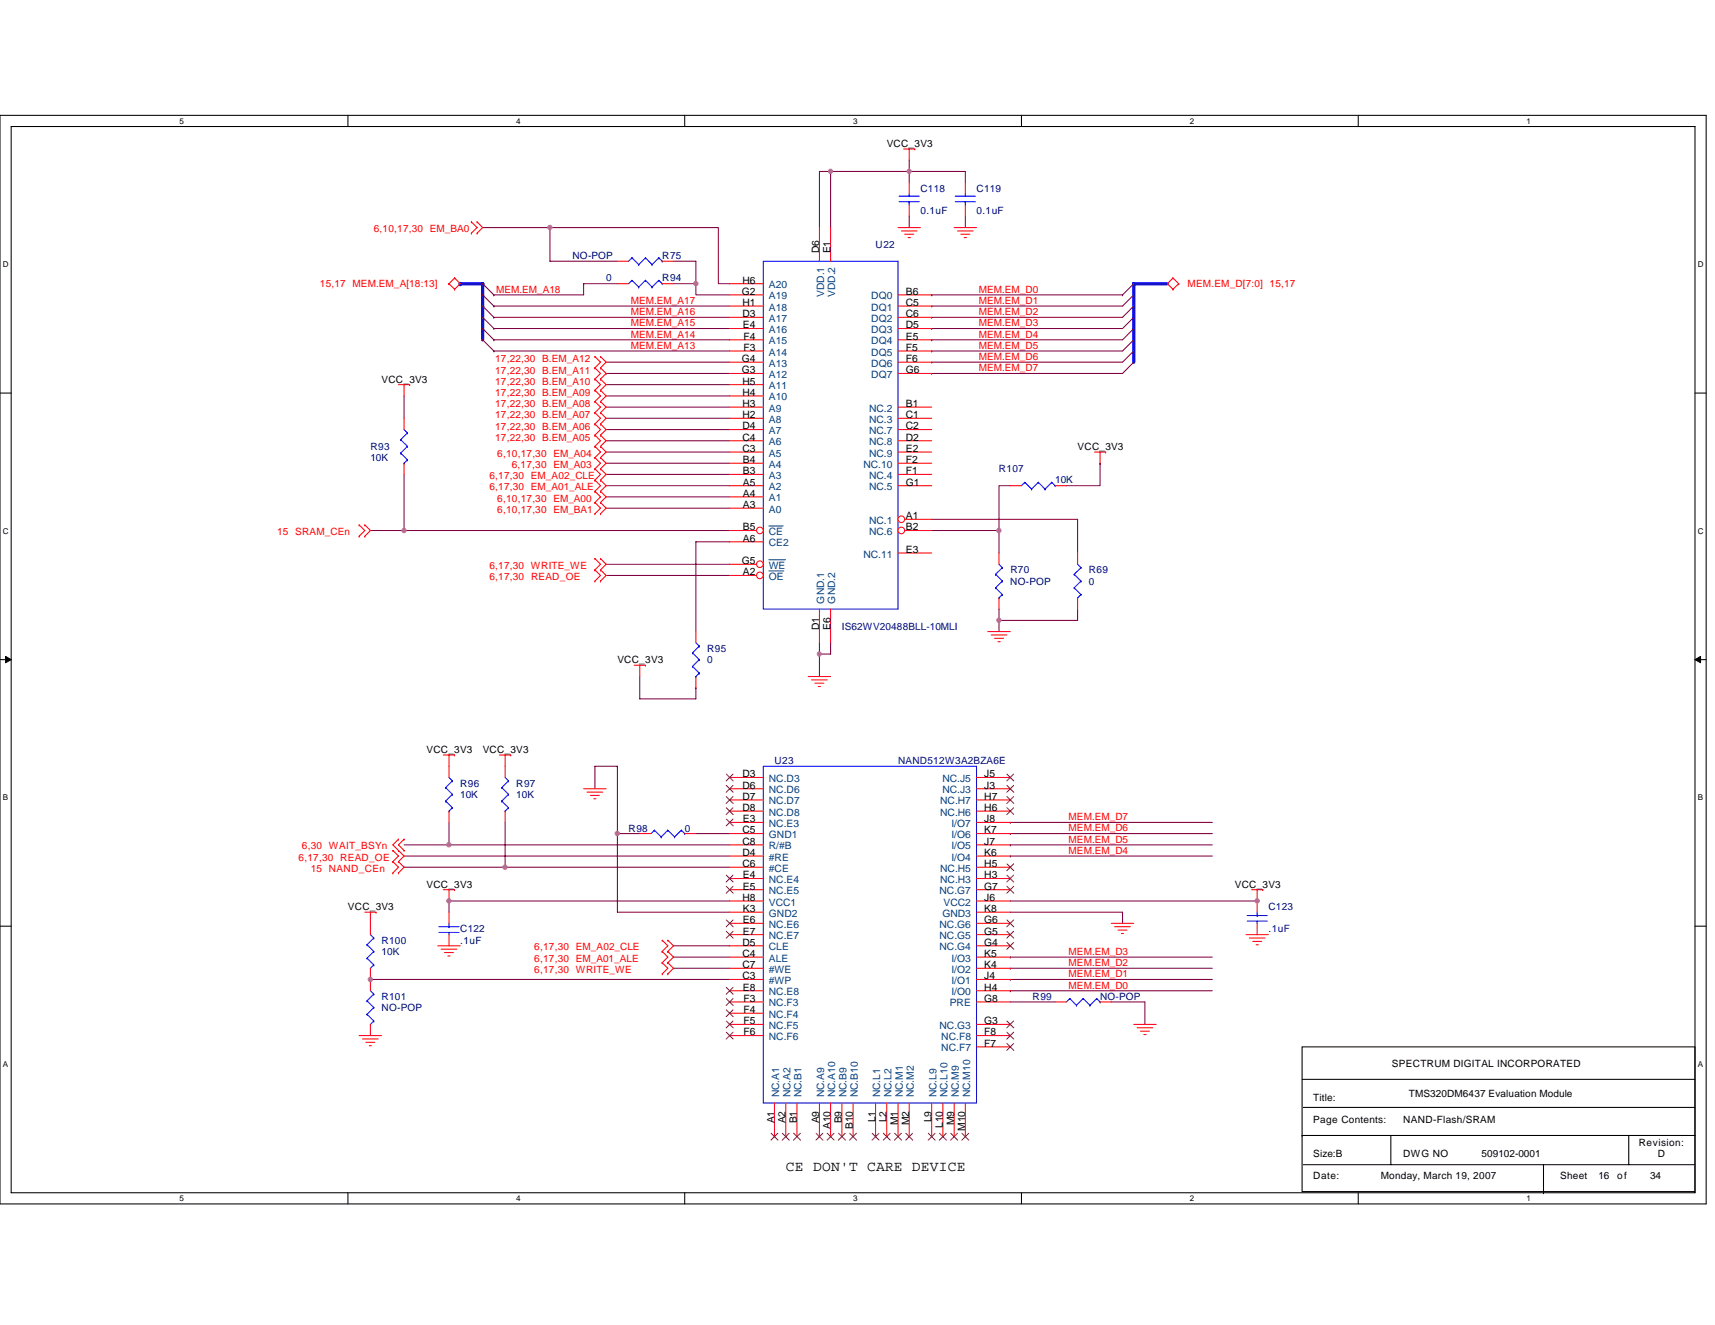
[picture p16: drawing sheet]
<svg xmlns="http://www.w3.org/2000/svg" width="279mm" height="216mm" viewBox="0 0 279 216" stroke-linecap="round" stroke-linejoin="round" font-family="sans-serif">
<defs><g id="words">
<text font-size="2.4" x="128" y="190.7">CE DON'T CARE DEVICE</text>
<g font-size="1.7">
<text x="133.5" y="41.3" transform="rotate(-90 133.5 41.3)">D6</text>
<text x="135.3" y="41.3" transform="rotate(-90 135.3 41.3)">E1</text>
<text x="120.9" y="46.2">H6</text>
<text x="120.8" y="48">G2</text>
<text x="120.9" y="51.7">D3</text>
<text x="120.9" y="49.8">H1</text>
<text x="121" y="53.5">E4</text>
<text x="147.6" y="48">B6</text>
<text x="147.6" y="49.8">C5</text>
<text x="147.6" y="51.7">C6</text>
<text x="147.6" y="53.5">D5</text>
<text x="120.8" y="59">G4</text>
<text x="121.1" y="57.2">F3</text>
<text x="121.1" y="55.4">F4</text>
<text x="147.6" y="55.4">E5</text>
<text x="147.6" y="57.2">F5</text>
<text x="147.6" y="59">F6</text>
<text x="120.8" y="60.8">G3</text>
<text x="120.9" y="64.5">H4</text>
<text x="120.9" y="62.7">H5</text>
<text x="147.6" y="60.8">G6</text>
<text x="120.9" y="71.8">C4</text>
<text x="120.9" y="70">D4</text>
<text x="120.9" y="68.1">H2</text>
<text x="120.9" y="66.3">H3</text>
<text x="147.6" y="66.3">B1</text>
<text x="147.6" y="68.1">C1</text>
<text x="147.6" y="70">C2</text>
<text x="147.6" y="71.8">D2</text>
<text x="120.9" y="73.6">C3</text>
<text x="121" y="77.3">B3</text>
<text x="121" y="75.5">B4</text>
<text x="147.6" y="73.6">E2</text>
<text x="147.6" y="77.3">F1</text>
<text x="147.6" y="75.5">F2</text>
<text x="121" y="82.8">A3</text>
<text x="121" y="80.9">A4</text>
<text x="121" y="79.1">A5</text>
<text x="147.6" y="79.1">G1</text>
<text x="121" y="86.4">B5</text>
<text x="121" y="88.3">A6</text>
<text x="147.6" y="84.6">A1</text>
<text x="147.6" y="86.4">B2</text>
<text x="120.8" y="91.9">G5</text>
<text x="121" y="93.7">A2</text>
<text x="147.6" y="90.1">E3</text>
<text x="133.5" y="102.7" transform="rotate(-90 133.5 102.7)">D1</text>
<text x="135.3" y="102.6" transform="rotate(-90 135.3 102.6)">E6</text>
<text x="120.9" y="126.7">D3</text>
<text x="120.9" y="128.5">D6</text>
<text x="120.9" y="130.3">D7</text>
<text x="160.4" y="130.3">H7</text>
<text x="160.4" y="128.5">J3</text>
<text x="160.4" y="126.7">J5</text>
<text x="120.9" y="132.1">D8</text>
<text x="120.9" y="135.8">C5</text>
<text x="120.9" y="137.6">C8</text>
<text x="121" y="134">E3</text>
<text x="160.4" y="132.1">H6</text>
<text x="160.4" y="137.6">J7</text>
<text x="160.4" y="135.8">K7</text>
<text x="160.4" y="134">J8</text>
<text x="120.9" y="139.5">D4</text>
<text x="120.9" y="141.3">C6</text>
<text x="121" y="143.1">E4</text>
<text x="160.4" y="143.1">H3</text>
<text x="160.4" y="141.3">H5</text>
<text x="160.4" y="139.5">K6</text>
<text x="120.9" y="146.8">H8</text>
<text x="121" y="144.9">E5</text>
<text x="121" y="148.6">K3</text>
<text x="160.4" y="148.6">K8</text>
<text x="160.4" y="146.8">J6</text>
<text x="160.4" y="144.9">G7</text>
<text x="120.9" y="154.1">D5</text>
<text x="120.9" y="155.9">C4</text>
<text x="121" y="150.4">E6</text>
<text x="121" y="152.3">E7</text>
<text x="160.4" y="154.1">G4</text>
<text x="160.4" y="152.3">G5</text>
<text x="160.4" y="150.4">G6</text>
<text x="160.4" y="155.9">K5</text>
<text x="120.9" y="157.8">C7</text>
<text x="120.9" y="159.6">C3</text>
<text x="121" y="161.4">E8</text>
<text x="160.4" y="161.4">H4</text>
<text x="160.4" y="159.6">J4</text>
<text x="160.4" y="157.8">K4</text>
<text x="121.1" y="163.2">F3</text>
<text x="121.1" y="165.1">F4</text>
<text x="121.1" y="166.9">F5</text>
<text x="160.4" y="163.2">G8</text>
<text x="160.4" y="166.9">G3</text>
<text x="121.1" y="168.7">F6</text>
<text x="160.4" y="170.6">F7</text>
<text x="160.4" y="168.7">F8</text>
<text x="126.2" y="183" transform="rotate(-90 126.2 183)">A1</text>
<text x="128" y="183" transform="rotate(-90 128 183)">A2</text>
<text x="129.8" y="183" transform="rotate(-90 129.8 183)">B1</text>
<text x="133.5" y="183" transform="rotate(-90 133.5 183)">A9</text>
<text x="135.3" y="184" transform="rotate(-90 135.3 184)">A10</text>
<text x="137.1" y="183" transform="rotate(-90 137.1 183)">B9</text>
<text x="139" y="184" transform="rotate(-90 139 184)">B10</text>
<text x="142.6" y="182.9" transform="rotate(-90 142.6 182.9)">L1</text>
<text x="144.4" y="182.9" transform="rotate(-90 144.4 182.9)">L2</text>
<text x="146.3" y="183.3" transform="rotate(-90 146.3 183.3)">M1</text>
<text x="148.1" y="183.3" transform="rotate(-90 148.1 183.3)">M2</text>
<text x="151.8" y="182.9" transform="rotate(-90 151.8 182.9)">L9</text>
<text x="153.6" y="183.8" transform="rotate(-90 153.6 183.8)">L10</text>
<text x="155.4" y="183.3" transform="rotate(-90 155.4 183.3)">M9</text>
<text x="157.2" y="184.3" transform="rotate(-90 157.2 184.3)">M10</text>
</g>
<g font-size="1.7" fill="#004080">
<text x="125.3" y="47">A20</text>
<text x="125.3" y="52.5">A17</text>
<text x="125.3" y="50.6">A18</text>
<text x="125.3" y="48.8">A19</text>
<text x="134.3" y="48.4" transform="rotate(-90 134.3 48.4)">VDD.1</text>
<text x="136.1" y="48.4" transform="rotate(-90 136.1 48.4)">VDD.2</text>
<text x="141.9" y="48.8">DQ0</text>
<text x="141.9" y="50.6">DQ1</text>
<text x="141.9" y="52.5">DQ2</text>
<text x="125.3" y="59.8">A13</text>
<text x="125.3" y="57.9">A14</text>
<text x="125.3" y="56.1">A15</text>
<text x="125.3" y="54.3">A16</text>
<text x="141.9" y="54.3">DQ3</text>
<text x="141.9" y="56.1">DQ4</text>
<text x="141.9" y="57.9">DQ5</text>
<text x="141.9" y="59.8">DQ6</text>
<text x="125.3" y="65.3">A10</text>
<text x="125.3" y="63.4">A11</text>
<text x="125.3" y="61.6">A12</text>
<text x="141.9" y="61.6">DQ7</text>
<text x="125.3" y="70.7">A7</text>
<text x="125.3" y="68.9">A8</text>
<text x="125.3" y="67.1">A9</text>
<text x="141.6" y="67.1">NC.2</text>
<text x="141.6" y="68.9">NC.3</text>
<text x="141.6" y="70.7">NC.7</text>
<text x="125.3" y="76.2">A4</text>
<text x="125.3" y="74.4">A5</text>
<text x="125.3" y="72.6">A6</text>
<text x="140.7" y="76.2">NC.10</text>
<text x="141.6" y="72.6">NC.8</text>
<text x="141.6" y="74.4">NC.9</text>
<text x="125.3" y="83.5">A0</text>
<text x="125.3" y="81.7">A1</text>
<text x="125.3" y="79.9">A2</text>
<text x="125.3" y="78">A3</text>
<text x="141.6" y="78">NC.4</text>
<text x="141.6" y="79.9">NC.5</text>
<text x="125.3" y="87.2">CE</text>
<text x="125.3" y="89">CE2</text>
<text x="141.6" y="85.4">NC.1</text>
<text x="141.6" y="87.2">NC.6</text>
<text x="125.3" y="92.7">WE</text>
<text x="125.3" y="94.5">OE</text>
<text x="140.7" y="90.8">NC.11</text>
<text x="134.3" y="98.3" transform="rotate(-90 134.3 98.3)">GND.1</text>
<text x="136.1" y="98.3" transform="rotate(-90 136.1 98.3)">GND.2</text>
<text x="125.3" y="127.4">NC.D3</text>
<text x="125.3" y="129.3">NC.D6</text>
<text x="125.3" y="131.1">NC.D7</text>
<text x="153.2" y="131.1">NC.H7</text>
<text x="153.5" y="129.3">NC.J3</text>
<text x="153.5" y="127.4">NC.J5</text>
<text x="125.3" y="132.9">NC.D8</text>
<text x="125.3" y="134.7">NC.E3</text>
<text x="125.3" y="136.6">GND1</text>
<text x="153.2" y="132.9">NC.H6</text>
<text x="155" y="136.6">I/O6</text>
<text x="155" y="134.7">I/O7</text>
<text x="125.3" y="138.4">R/#B</text>
<text x="125.3" y="140.2">#RE</text>
<text x="125.3" y="142">#CE</text>
<text x="125.3" y="143.9">NC.E4</text>
<text x="153.2" y="143.9">NC.H3</text>
<text x="153.2" y="142">NC.H5</text>
<text x="155" y="140.2">I/O4</text>
<text x="155" y="138.4">I/O5</text>
<text x="125.3" y="145.7">NC.E5</text>
<text x="125.3" y="147.6">VCC1</text>
<text x="125.3" y="149.4">GND2</text>
<text x="153.1" y="145.7">NC.G7</text>
<text x="153.5" y="149.4">GND3</text>
<text x="153.7" y="147.6">VCC2</text>
<text x="125.3" y="151.2">NC.E6</text>
<text x="125.3" y="153">NC.E7</text>
<text x="125.3" y="154.9">CLE</text>
<text x="153.1" y="154.9">NC.G4</text>
<text x="153.1" y="153">NC.G5</text>
<text x="153.1" y="151.2">NC.G6</text>
<text x="125.3" y="156.7">ALE</text>
<text x="125.3" y="158.5">#WE</text>
<text x="125.3" y="160.3">#WP</text>
<text x="155" y="160.3">I/O1</text>
<text x="155" y="158.5">I/O2</text>
<text x="155" y="156.7">I/O3</text>
<text x="125.3" y="162.2">NC.E8</text>
<text x="125.3" y="164">NC.F3</text>
<text x="125.3" y="165.8">NC.F4</text>
<text x="125.3" y="167.7">NC.F5</text>
<text x="153.1" y="167.7">NC.G3</text>
<text x="154.7" y="164">PRE</text>
<text x="155" y="162.2">I/O0</text>
<text x="125.3" y="169.5">NC.F6</text>
<text x="153.4" y="171.3">NC.F7</text>
<text x="153.4" y="169.5">NC.F8</text>
<text x="126.9" y="178.8" transform="rotate(-90 126.9 178.8)">NC.A1</text>
<text x="128.8" y="178.8" transform="rotate(-90 128.8 178.8)">NC.A2</text>
<text x="130.6" y="178.8" transform="rotate(-90 130.6 178.8)">NC.B1</text>
<text x="134.3" y="178.8" transform="rotate(-90 134.3 178.8)">NC.A9</text>
<text x="136.1" y="178.8" transform="rotate(-90 136.1 178.8)">NC.A10</text>
<text x="137.9" y="178.8" transform="rotate(-90 137.9 178.8)">NC.B9</text>
<text x="139.7" y="178.8" transform="rotate(-90 139.7 178.8)">NC.B10</text>
<text x="143.4" y="178.8" transform="rotate(-90 143.4 178.8)">NC.L1</text>
<text x="145.2" y="178.8" transform="rotate(-90 145.2 178.8)">NC.L2</text>
<text x="147.1" y="178.8" transform="rotate(-90 147.1 178.8)">NC.M1</text>
<text x="148.9" y="178.8" transform="rotate(-90 148.9 178.8)">NC.M2</text>
<text x="152.5" y="178.8" transform="rotate(-90 152.5 178.8)">NC.L9</text>
<text x="154.4" y="178.8" transform="rotate(-90 154.4 178.8)">NC.L10</text>
<text x="156.2" y="178.8" transform="rotate(-90 156.2 178.8)">NC.M9</text>
<text x="158" y="178.8" transform="rotate(-90 158 178.8)">NC.M10</text>
</g>
<g font-size="1.6">
<text x="144.5" y="23.9">VCC_3V3</text>
<text x="62.2" y="62.3">VCC_3V3</text>
<text x="175.6" y="73.3">VCC_3V3</text>
<text x="100.6" y="108.1">VCC_3V3</text>
<text x="69.5" y="122.7">VCC_3V3</text>
<text x="78.6" y="122.7">VCC_3V3</text>
<text x="56.7" y="148.3">VCC_3V3</text>
<text x="69.5" y="144.6">VCC_3V3</text>
<text x="201.2" y="144.6">VCC_3V3</text>
<text x="226.8" y="173.9">SPECTRUM DIGITAL INCORPORATED</text>
<text x="214" y="179.4">Title:</text>
<text x="229.5" y="178.8">TMS320DM6437 Evaluation Module</text>
<text x="214" y="183">Page Contents:</text>
<text x="228.6" y="183">NAND-Flash/SRAM</text>
<text x="214" y="188.5">Size:B</text>
<text x="228.6" y="188.5">DWG NO</text>
<text x="241.4" y="188.5">509102-0001</text>
<text x="267" y="186.7">Revision:</text>
<text x="270.1" y="188.5">D</text>
<text x="214" y="192.2">Date:</text>
<text x="224.9" y="192.2">Monday, March 19, 2007</text>
<text x="254.2" y="192.2">Sheet</text>
<text x="260.4" y="192.2">16</text>
<text x="263.5" y="192.2">of</text>
<text x="268.8" y="192.2">34</text>
</g>
<g font-size="1.6" fill="#000080">
<text x="149.9" y="31.2">C118</text>
<text x="149.9" y="34.9">0.1uF</text>
<text x="159.1" y="31.2">C119</text>
<text x="159.1" y="34.9">0.1uF</text>
<text x="142.6" y="40.4">U22</text>
<text x="93.3" y="42.2">NO-POP</text>
<text x="98.7" y="45.9">0</text>
<text x="107.9" y="45.9">R94</text>
<text x="107.9" y="42.2">R75</text>
<text x="60.3" y="73.3">R93</text>
<text x="60.3" y="75.1">10K</text>
<text x="162.8" y="77">R107</text>
<text x="171.9" y="78.8">10K</text>
<text x="164.6" y="95.3">NO-POP</text>
<text x="164.6" y="93.4">R70</text>
<text x="177.4" y="93.4">R69</text>
<text x="177.4" y="95.3">0</text>
<text x="115.2" y="106.2">R95</text>
<text x="137.2" y="102.6">IS62WV20488BLL-10MLI</text>
<text x="115.2" y="108.1">0</text>
<text x="126.2" y="124.5">U23</text>
<text x="146.3" y="124.5">NAND512W3A2BZA6E</text>
<text x="75" y="128.2">R96</text>
<text x="75" y="130">10K</text>
<text x="84.1" y="128.2">R97</text>
<text x="84.1" y="130">10K</text>
<text x="102.4" y="135.5">R98</text>
<text x="111.5" y="135.5">0</text>
<text x="206.7" y="148.3">C123</text>
<text x="62.2" y="153.8">R100</text>
<text x="62.2" y="155.6">10K</text>
<text x="75" y="151.9">C122</text>
<text x="75" y="153.8">.1uF</text>
<text x="206.7" y="151.9">.1uF</text>
<text x="62.2" y="162.9">R101</text>
<text x="62.2" y="164.7">NO-POP</text>
<text x="168.2" y="162.9">R99</text>
<text x="179.2" y="162.9">NO-POP</text>
</g>
<g font-size="1.6" fill="#f00">
<text x="60.9" y="37.8">6,10,17,30 EM_BA0</text>
<text x="52.1" y="46.8">15,17 MEM.EM_A[18:13]</text>
<text x="80.8" y="47.7">MEM.EM_A18</text>
<text x="159.4" y="47.7">MEM.EM_D0</text>
<text x="193.5" y="46.8">MEM.EM_D[7:0] 15,17</text>
<text x="102.8" y="49.5">MEM.EM_A17</text>
<text x="102.8" y="51.4">MEM.EM_A16</text>
<text x="102.8" y="53.2">MEM.EM_A15</text>
<text x="159.4" y="53.2">MEM.EM_D3</text>
<text x="159.4" y="51.4">MEM.EM_D2</text>
<text x="159.4" y="49.5">MEM.EM_D1</text>
<text x="80.6" y="59">17,22,30 B.EM_A12</text>
<text x="102.8" y="55">MEM.EM_A14</text>
<text x="102.8" y="56.8">MEM.EM_A13</text>
<text x="159.4" y="58.7">MEM.EM_D6</text>
<text x="159.4" y="56.8">MEM.EM_D5</text>
<text x="159.4" y="55">MEM.EM_D4</text>
<text x="80.6" y="64.5">17,22,30 B.EM_A09</text>
<text x="80.6" y="62.7">17,22,30 B.EM_A10</text>
<text x="80.6" y="60.9">17,22,30 B.EM_A11</text>
<text x="159.4" y="60.5">MEM.EM_D7</text>
<text x="80.6" y="70">17,22,30 B.EM_A06</text>
<text x="80.6" y="68.2">17,22,30 B.EM_A07</text>
<text x="80.6" y="66.4">17,22,30 B.EM_A08</text>
<text x="80.6" y="71.8">17,22,30 B.EM_A05</text>
<text x="81" y="74.4">6,10,17,30 EM_A04</text>
<text x="83.4" y="76.2">6,17,30 EM_A03</text>
<text x="79.7" y="79.9">6,17,30 EM_A01_ALE</text>
<text x="79.7" y="78.1">6,17,30 EM_A02_CLE</text>
<text x="81" y="83.5">6,10,17,30 EM_BA1</text>
<text x="81" y="81.7">6,10,17,30 EM_A00</text>
<text x="45.2" y="87.2">15 SRAM_CEn</text>
<text x="79.7" y="94.5">6,17,30 READ_OE</text>
<text x="79.7" y="92.7">6,17,30 WRITE_WE</text>
<text x="174.1" y="135.5">MEM.EM_D6</text>
<text x="174.1" y="137.3">MEM.EM_D5</text>
<text x="174.1" y="133.6">MEM.EM_D7</text>
<text x="48.6" y="140.2">6,17,30 READ_OE</text>
<text x="49.2" y="138.4">6,30 WAIT_BSYn</text>
<text x="50.7" y="142.1">15 NAND_CEn</text>
<text x="174.1" y="139.1">MEM.EM_D4</text>
<text x="87" y="154.9">6,17,30 EM_A02_CLE</text>
<text x="174.1" y="155.6">MEM.EM_D3</text>
<text x="87" y="158.5">6,17,30 WRITE_WE</text>
<text x="87" y="156.7">6,17,30 EM_A01_ALE</text>
<text x="174.1" y="161.1">MEM.EM_D0</text>
<text x="174.1" y="157.4">MEM.EM_D2</text>
<text x="174.1" y="159.2">MEM.EM_D1</text>
</g>
<g font-size="1.3">
<text x="29.3" y="20.2">5</text>
<text x="84.1" y="20.2">4</text>
<text x="139" y="20.2">3</text>
<text x="193.8" y="20.2">2</text>
<text x="248.7" y="20.2">1</text>
<text x=".5" y="43.5">D</text>
<text x="276.6" y="43.5">D</text>
<text x=".5" y="87">C</text>
<text x="276.6" y="87">C</text>
<text x=".5" y="130.4">B</text>
<text x="276.6" y="130.4">B</text>
<text x=".5" y="173.8">A</text>
<text x="276.6" y="173.8">A</text>
<text x="29.3" y="195.7">5</text>
<text x="84.1" y="195.7">4</text>
<text x="139" y="195.7">3</text>
<text x="193.8" y="195.7">2</text>
<text x="248.7" y="195.7">1</text>
</g>
</g></defs>
<path d="M0 18.8h278v177.4h-278zM1.8 20.6h274.3v173.8h-274.3z" fill="none" stroke="#000" stroke-width=".17"/>
<g fill="#fff">
<path d="M29.3 19h.7v1.4h-.7z"/>
<path d="M29.3 194.5h.7v1.5h-.7z"/>
</g>
<path d="M56.7 18.8v1.8M56.7 194.4v1.8" fill="none" stroke="#000" stroke-width=".17"/>
<g fill="#fff">
<path d="M84.1 19h.7v1.4h-.7z"/>
<path d="M84.1 194.5h.7v1.5h-.7z"/>
</g>
<path d="M111.5 18.8v1.8M111.5 194.4v1.8" fill="none" stroke="#000" stroke-width=".17"/>
<g fill="#fff">
<path d="M139 19h.7v1.4h-.7z"/>
<path d="M139 194.5h.7v1.5h-.7z"/>
</g>
<path d="M166.4 18.8v1.8M166.4 194.4v1.8" fill="none" stroke="#000" stroke-width=".17"/>
<g fill="#fff">
<path d="M193.8 19h.8v1.4h-.8z"/>
<path d="M193.8 194.5h.8v1.5h-.8z"/>
</g>
<path d="M221.3 18.8v1.8M221.3 194.4v1.8" fill="none" stroke="#000" stroke-width=".17"/>
<g fill="#fff">
<path d="M248.7 19h.7v1.4h-.7z"/>
<path d="M248.7 194.5h.7v1.5h-.7z"/>
<path d="M.5 42.3h.9v1.5h-.9z"/>
<path d="M276.6 42.3h1v1.5h-1z"/>
<path d="M.5 85.8h.9v1.4h-.9z"/>
<path d="M276.6 85.8h1v1.4h-1z"/>
</g>
<path d="M0 64.1h1.8M276.1 64.1h1.9" fill="none" stroke="#000" stroke-width=".17"/>
<g fill="#fff">
<path d="M.5 129.2h.8v1.5h-.8z"/>
<path d="M276.6 129.2h.9v1.5h-.9z"/>
</g>
<path d="M0 107.5h1.8M276.1 107.5h1.9" fill="none" stroke="#000" stroke-width=".17"/>
<path d="M.9 107l.9 .5-.9 .5zM276.1 107.5l1-.5v1z" fill="#000" stroke="#000" stroke-width=".16"/>
<g fill="#fff">
<path d="M.5 172.6h.8v1.5h-.8z"/>
<path d="M276.6 172.6h.9v1.5h-.9z"/>
</g>
<path d="M0 150.9h1.8M276.1 150.9h1.9M212.1 170.6h64v23.6h-64zM212.1 175.9h64M212.1 185h.1M212.1 185h64M212.3 189.8h63.8M212.3 180.4h63.8M226.6 185v4.8M251.5 194.4h.1M251.5 189.8v4.6M265.3 185v4.8" fill="none" stroke="#000" stroke-width=".17"/>
<g fill="none" stroke="#800040" stroke-width=".17">
<path d="M78.6 37.1h11v5.5h11M89.6 37.1h27.4v9.1h1.9M135.3 27.9h22v1.9M135.3 27.9v9.2M135.3 27.9h-1.8v9.2M148.1 35.2v1.9M148.1 26.1v3.7M157.3 35.2v1.9M78.6 46.2h.1M78.6 48h.1M78.6 49.9h.1M78.6 51.7h.1"/>
<path d="M78.6 53.5h.1M78.6 55.4h.1M78.6 46.2l1.9 1.8M78.6 48l1.9 1.9M78.6 49.9l1.9 1.8M78.6 51.7l1.9 1.8M78.6 53.5l1.9 1.9M78.6 55.4l1.9 1.8M80.5 48h.1M80.5 49.9h.1M80.5 51.7h.1M80.5 53.5h.1"/>
<path d="M80.5 55.4h.1M80.5 57.2h.1M80.5 53.5h38.4M80.5 51.7h38.4M80.5 49.9h38.4M80.5 57.2h38.4M80.5 55.4h38.4M98.7 59h20.2M100.6 46.2h-5.5v1.8h-14.6M109.7 42.6h3.7v3.6M109.7 46.2h3.7M113.4 46.2v1.8h5.5"/>
<path d="M151.8 53.5h.1M151.8 51.7h.1M151.8 49.9h.1M151.8 48h.1M151.8 59h.1M151.8 57.2h.1M151.8 55.4h.1M151.8 48h31.1M182.9 48h.1M184.7 51.7h.1M184.7 49.9h.1M184.7 48h.1"/>
<path d="M184.7 59h.1M184.7 57.2h.1M184.7 55.4h.1M184.7 53.5h.1M184.7 51.7l-1.8 1.8h-31.1M184.7 49.9l-1.8 1.8h-31.1M184.7 48l-1.8 1.9h-31.1M184.7 59l-1.8 1.9h-31.1M184.7 57.2l-1.8 1.8h-31.1M184.7 55.4l-1.8 1.8h-31.1M184.7 53.5l-1.8 1.9h-31.1M184.7 46.2l-1.8 1.8"/>
<path d="M65.8 64.5v3.7M65.8 77.3v9.1M98.7 64.5h20.2M98.7 62.7h20.2M98.7 60.9h.1M98.7 71.8h20.2M98.7 73.7h20.2M98.7 70h20.2M98.7 75.5h20.2M98.7 68.2h20.2M98.7 77.3h20.2M98.7 79.1h20.2"/>
<path d="M98.7 66.3h20.2M98.7 60.9h20.2M151.8 60.9h.1M164.6 79.1h-1.8v7.3M179.2 75.5v3.6h-5.5M179.2 75.5h.1M60.3 86.4h5.5M65.8 86.4h53.1M98.7 81h20.2M98.7 82.8h20.2M98.7 93.8h20.2M98.7 91.9h20.2"/>
<path d="M118.9 88.3h-5.5v14.6M151.8 84.6h23.8v5.5M151.8 86.4h11M162.8 86.4v3.7M162.8 99.3v1.8M175.6 99.3v1.8h-12.8v1.8M104.2 110.2v3.7h9.2v-1.8M113.4 112.1h.1M133.5 106.6v3.6M133.5 104.7v1.9M135.3 104.7v1.9h-1.8M65.8 139.5h53.1"/>
<path d="M65.8 137.7h7.4M73.2 134v3.7h45.7M82.3 134v7.3M100.6 135.8v12.8h18.3M100.6 135.8h3.6M100.6 124.9h-3.7v3.6M100.6 124.9h.1M100.6 124.9v10.9M113.4 135.8h5.5M164.6 135.8h.1M164.6 137.7h.1M164.6 139.5h.1"/>
<path d="M164.6 134h.1M164.6 135.8h32.9M164.6 137.7h32.9M164.6 139.5h32.9M164.6 134h32.9M60.3 159.6h58.6M65.8 141.3h16.5M82.3 141.3h36.6M109.7 156h9.2M109.7 154.1h9.2M109.7 157.8h9.2M118.9 146.8h-45.7v1.8"/>
<path d="M164.6 148.6h18.3v1.9M164.6 146.8h40.2M164.6 157.8h.1M164.6 156h.1M164.6 159.6h.1M164.6 157.8h32.9M164.6 156h32.9M164.6 159.6h32.9M164.6 161.4h.1M164.6 163.3h7.3M164.6 161.4h32.9M181 163.3h5.5v3.6"/>
</g>
<path d="M75 46.2h.1M75 46.2h3.6M78.6 46.2h.1M78.6 46.2v9.2M184.7 46.2v12.8M184.7 46.2h.1M184.7 46.2h5.5" fill="none" stroke="#00f" stroke-width=".53"/>
<g fill="none" stroke="#f00" stroke-width=".17">
<path d="M76.8 36.2h.1M76.8 38h.1M76.8 36.2l.9 .9-.9 .9M77.7 36.2h.1M77.7 38h.1M77.7 36.2l.9 .9-.9 .9M146.3 37.1h3.6M146.9 37.6h2.5M147.2 24.3h1.8M147.4 38.2h1.5M147.9 38.7h.4M148.1 24.3v1.8"/>
<path d="M148.1 29.8v1.8M148.1 33.4v1.8M149 24.3h.1M155.4 37.1h3.7M156 37.6h2.5M156.5 38.2h1.5M157.1 38.7h.4M157.3 29.8v1.8M157.3 33.4v1.8M73.2 46.2h.1M73.2 46.2l.9 .9M74.1 45.3h.1"/>
<path d="M74.1 47.1h.1M74.1 45.3l.9 .9-.9 .9M74.1 45.3l-.9 .9M96.9 59.9h.1M96.9 58.1h.1M96.9 59.9l.9 1-.9 .9M96.9 58.1l.9 .9-.9 .9M97.8 59.9h.1M97.8 58.1h.1M97.8 59.9l.9 1-.9 .9M97.8 58.1l.9 .9-.9 .9M100.6 46.2h1.8"/>
<path d="M100.6 42.6h1.8M107.9 46.2h1.8M107.9 42.6h1.8M146.3 48h5.5M146.3 49.9h5.5M146.3 51.7h5.5M146.3 53.5h5.5M146.3 55.4h5.5M146.3 57.2h5.5M146.3 59h5.5M191.1 45.3h.1M191.1 47.1h.1"/>
<path d="M191.1 45.3l-.9 .9 .9 .9M191.1 45.3l.9 .9M192 46.2h.1M192 46.2l-.9 .9M64.9 62.7h1.8M65.8 62.7v1.8M65.8 68.2v1.8M65.8 75.5v1.8M66.7 62.7h.1M96.9 78.2h.1M96.9 76.4h.1M96.9 74.6h.1"/>
<path d="M96.9 72.7h.1M96.9 70.9h.1M96.9 69.1h.1M96.9 67.2h.1M96.9 65.4h.1M96.9 63.6h.1M96.9 61.8h.1M96.9 78.2l.9 .9-.9 1M96.9 76.4l.9 .9-.9 .9M96.9 74.6l.9 .9-.9 .9M96.9 72.7l.9 1-.9 .9M96.9 69.1l.9 .9-.9 .9"/>
<path d="M96.9 67.2l.9 1-.9 .9M96.9 65.4l.9 .9-.9 .9M96.9 63.6l.9 .9-.9 .9M96.9 61.8l.9 .9-.9 .9M96.9 70.9l.9 .9-.9 .9M97.8 78.2h.1M97.8 76.4h.1M97.8 74.6h.1M97.8 72.7h.1M97.8 70.9h.1M97.8 69.1h.1M97.8 67.2h.1"/>
<path d="M97.8 65.4h.1M97.8 63.6h.1M97.8 61.8h.1M97.8 78.2l.9 .9-.9 1M97.8 76.4l.9 .9-.9 .9M97.8 74.6l.9 .9-.9 .9M97.8 72.7l.9 1-.9 .9M97.8 69.1l.9 .9-.9 .9M97.8 67.2l.9 1-.9 .9M97.8 65.4l.9 .9-.9 .9M97.8 63.6l.9 .9-.9 .9M97.8 61.8l.9 .9-.9 .9"/>
<path d="M97.8 70.9l.9 .9-.9 .9M118.9 62.7h5.5M118.9 73.7h5.5M118.9 79.1h5.5M118.9 66.3h5.5M118.9 68.2h5.5M118.9 70h5.5M118.9 71.8h5.5M118.9 75.5h5.5M118.9 77.3h5.5M118.9 64.5h5.5M146.3 73.7h5.5"/>
<path d="M146.3 79.1h5.5M146.3 60.9h5.5M146.3 66.3h5.5M146.3 68.2h5.5M146.3 70h5.5M146.3 71.8h5.5M146.3 75.5h5.5M146.3 77.3h5.5M164.6 79.1h1.8M171.9 79.1h1.8M178.3 73.7h1.8M179.2 73.7v1.8"/>
<path d="M180.1 73.7h.1M58.5 85.5h.1M58.5 87.4h.1M58.5 85.5l.9 .9-.9 1M59.4 85.5h.1M59.4 87.4h.1M59.4 85.5l.9 .9-.9 1M96.9 81.9h.1M96.9 83.7h.1M96.9 80.1h.1M96.9 92.9h.1M96.9 94.7h.1"/>
<path d="M96.9 91h.1M96.9 81.9l.9 .9-.9 .9M96.9 80.1l.9 .9-.9 .9M96.9 92.9l.9 .9-.9 .9M96.9 91l.9 .9-.9 1M97.8 81.9h.1M97.8 83.7h.1M97.8 80.1h.1M97.8 92.9h.1M97.8 94.7h.1M97.8 91h.1M97.8 81.9l.9 .9-.9 .9"/>
<path d="M97.8 80.1l.9 .9-.9 .9M97.8 92.9l.9 .9-.9 .9M97.8 91l.9 .9-.9 1M118.9 82.8h5.5M118.9 81h5.5M162.8 90.1v1.8M162.8 97.4v1.9M175.6 90.1v1.8M175.6 97.4v1.9M103.3 108.4h1.9M104.2 108.4v1.8M105.2 108.4h.1"/>
<path d="M113.4 102.9v1.8M113.4 110.2v1.9M131.7 110.2h3.6M132.2 110.8h2.6M132.8 111.3h1.4M133.3 111.9h.4M160.9 102.9h3.7M161.5 103.5h2.5M162 104h1.5M162.6 104.6h.3M64 138.6h.1M64 138.6l.9 .9-.9 .9"/>
<path d="M64.9 138.6h.1M64.9 136.7h.1M64.9 136.7l-.9 1 1.8 1.8-.9 .9M65.8 136.7h.1M65.8 138.6h.1M65.8 136.7l-.9 1 .9 .9M72.2 123h1.9M73.2 123v3.7M73.2 132.2v1.8M74.1 123h.1M81.4 123h1.8M82.3 123v3.7"/>
<path d="M82.3 132.2v1.8M83.2 123h.1M95.1 128.5h3.6M95.6 129.1h2.6M96.2 129.6h1.4M96.7 130.2h.4M104.2 135.8h1.9M111.5 135.8h1.9M118.9 126.7h5.5M118.9 128.5h5.5M118.9 130.3h5.5M118.9 132.2h5.5"/>
<path d="M118.9 134h5.5M118.9 135.8h5.5M118.9 137.7h5.5M118.9 139.5h5.5M159.1 126.7h5.5M159.1 128.5h5.5M159.1 130.3h5.5M159.1 132.2h5.5M159.1 134h5.5M159.1 135.8h5.5M159.1 137.7h5.5M159.1 139.5h5.5"/>
<path d="M59.4 148.6h1.9M60.3 148.6v3.7M60.3 157.8v3.6M61.3 148.6h.1M64 140.4h.1M64 142.2h.1M64 140.4l.9 .9-.9 .9M64.9 140.4h.1M64.9 142.2h.1M64.9 140.4l.9 .9-.9 .9M71.3 154.1h3.7M71.9 154.7h2.5"/>
<path d="M72.2 145h1.9M72.4 155.2h1.5M73 155.8h.3M73.2 145v1.8M73.2 148.6v1.9M73.2 152.3v1.8M74.1 145h.1M107.9 156.9h.1M107.9 158.7h.1M107.9 155h.1M107.9 153.2h.1M107.9 156.9l.9 .9-.9 .9"/>
<path d="M107.9 155l.9 1-.9 .9M107.9 153.2l.9 .9-.9 .9M108.8 156.9h.1M108.8 158.7h.1M108.8 155h.1M108.8 153.2h.1M108.8 156.9l.9 .9-.9 .9M108.8 155l.9 1-.9 .9M108.8 153.2l.9 .9-.9 .9M118.9 148.6h5.5M118.9 145h5.5M118.9 141.3h5.5"/>
<path d="M118.9 143.2h5.5M118.9 146.8h5.5M118.9 150.5h5.5M118.9 152.3h5.5M118.9 154.1h5.5M118.9 156h5.5M118.9 157.8h5.5M118.9 159.6h5.5M159.1 148.6h5.5M159.1 145h5.5M159.1 141.3h5.5M159.1 143.2h5.5"/>
<path d="M159.1 146.8h5.5M159.1 150.5h5.5M159.1 152.3h5.5M159.1 154.1h5.5M159.1 156h5.5M159.1 157.8h5.5M159.1 159.6h5.5M181 150.5h3.7M181.6 151h2.5M182.1 151.6h1.5M182.7 152.1h.3M203 152.3h3.7"/>
<path d="M203.5 152.8h2.6M203.9 145h1.8M204.1 153.4h1.4M204.6 153.9h.4M204.8 145v3.6M204.8 150.5v1.8M205.7 145h.1M58.5 168.7h3.7M59.1 169.3h2.5M59.6 169.8h1.5M60.2 170.4h.3M60.3 166.9v1.8"/>
<path d="M118.9 163.3h5.5M118.9 161.4h5.5M118.9 165.1h5.5M118.9 166.9h5.5M118.9 168.7h5.5M126.2 179.7v5.5M128 179.7v5.5M129.8 179.7v5.5M133.5 179.7v5.5M135.3 179.7v5.5M137.2 179.7v5.5M139 179.7v5.5"/>
<path d="M142.6 179.7v5.5M144.5 179.7v5.5M146.3 179.7v5.5M148.1 179.7v5.5M151.8 179.7v5.5M153.6 179.7v5.5M155.4 179.7v5.5M157.3 179.7v5.5M159.1 163.3h5.5M159.1 161.4h5.5M159.1 166.9h5.5M159.1 168.7h5.5"/>
<path d="M159.1 170.6h5.5M171.9 163.3h1.8M179.2 163.3h1.8M184.7 166.9h3.7M185.3 167.5h2.5M185.8 168h1.5M186.4 168.6h.3"/>
</g>
<g fill="none" stroke="#00f" stroke-width=".17">
<path d="M146.5 32.9h3.3M146.5 32h3.3M148.1 31.6v.4M148.1 32.9h.1M148.1 32.9v.5M155.6 32.9h3.3M155.6 32h3.3M157.3 31.6v.4M157.3 32.9h.1M157.3 32.9v.5M103 45.7h.1M103 42h.1"/>
<path d="M103 45.7l-.6 .5M103 45.7l1.1 1.1M103 42l-.6 .6M103 42l1.1 1.1M104.1 46.8h.1M104.1 43.1h.1M105.2 45.7h.1M105.2 42h.1M105.2 45.7l-1.1 1.1M105.2 45.7l1 1.1M105.2 42l-1.1 1.1M105.2 42l1 1.1"/>
<path d="M106.2 46.8h.1M106.2 43.1h.1M107.3 45.7h.1M107.3 42h.1M107.3 45.7l-1.1 1.1M107.3 45.7l.6 .5M107.3 42l-1.1 1.1M107.3 42l.6 .6M107.9 46.2h.1M107.9 42.6h.1M124.4 42.6h21.9v56.7h-21.9zM65.3 71.6h.1"/>
<path d="M65.3 73.8h.1M65.3 71.6l1.1 1.1M65.3 73.8l1.1 1.1M65.8 75.5h.1M65.8 70l.6 .5M66.4 70.5h.1M66.4 72.7h.1M66.4 74.9h.1M66.4 70.5l-1.1 1.1M66.4 72.7l-1.1 1.1M66.4 74.9l-.6 .6M167 78.6h.1"/>
<path d="M167 78.6l-.6 .5M167 78.6l1.1 1.1M168.1 79.7h.1M169.2 78.6h.1M169.2 78.6l-1.1 1.1M169.2 78.6l1 1.1M170.2 79.7h.1M171.3 78.6h.1M171.3 78.6l-1.1 1.1M171.3 78.6l.6 .5M171.9 79.1h.1M162.2 93.6h.1"/>
<path d="M162.2 95.8h.1M162.2 93.6l1.1 1.1M162.2 95.8l1.1 1.1M162.8 97.4h.1M162.8 91.9l.5 .6M163.3 92.5h.1M163.3 94.7h.1M163.3 96.9h.1M163.3 92.5l-1.1 1.1M163.3 94.7l-1.1 1.1M163.3 96.9l-.5 .5M175 93.6h.1"/>
<path d="M175 95.8h.1M175 93.6l1.1 1.1M175 95.8l1.1 1.1M175.6 97.4h.1M175.6 91.9l.5 .6M176.1 92.5h.1M176.1 94.7h.1M176.1 96.9h.1M176.1 92.5l-1.1 1.1M176.1 94.7l-1.1 1.1M176.1 96.9l-.5 .5M112.8 106.4h.1"/>
<path d="M112.8 108.6h.1M112.8 106.4l1.1 1.1M112.8 108.6l1.1 1.1M113.4 110.2h.1M113.4 104.7l.5 .6M113.9 105.3h.1M113.9 107.5h.1M113.9 109.7h.1M113.9 105.3l-1.1 1.1M113.9 107.5l-1.1 1.1M113.9 109.7l-.5 .5M72.6 128.3h.1"/>
<path d="M72.6 130.5h.1M72.6 128.3l1.1 1.1M72.6 130.5l1.1 1.1M73.2 132.2h.1M73.2 126.7l.5 .5M73.7 127.2h.1M73.7 129.4h.1M73.7 131.6h.1M73.7 127.2l-1.1 1.1M73.7 129.4l-1.1 1.1M73.7 131.6l-.5 .6M81.7 128.3h.1"/>
<path d="M81.7 130.5h.1M81.7 128.3l1.1 1.1M81.7 130.5l1.1 1.1M82.3 132.2h.1M82.3 126.7l.5 .5M82.8 127.2h.1M82.8 129.4h.1M82.8 131.6h.1M82.8 127.2l-1.1 1.1M82.8 129.4l-1.1 1.1M82.8 131.6l-.5 .6M106.6 135.3h.1"/>
<path d="M106.6 135.3l-.5 .5M106.6 135.3l1.1 1.1M107.7 136.4h.1M108.8 135.3h.1M108.8 135.3l-1.1 1.1M108.8 135.3l1.1 1.1M109.9 136.4h.1M111 135.3h.1M111 135.3l-1.1 1.1M111 135.3l.5 .5M111.5 135.8h.1M124.4 124.9h34.7v54.8h-34.7z"/>
<path d="M59.8 153.9h.1M59.8 156.1h.1M59.8 153.9l1.1 1.1M59.8 156.1l1.1 1.1M60.3 157.8h.1M60.3 152.3l.6 .5M60.9 152.8h.1M60.9 155h.1M60.9 157.2h.1M60.9 152.8l-1.1 1.1M60.9 155l-1.1 1.1M60.9 157.2l-.6 .6"/>
<path d="M71.5 151h3.3M71.5 151.9h3.3M73.2 151.9v.4M73.2 151h.1M73.2 150.5v.5M203.2 149.2h3.3M203.2 150.1h3.3M204.8 150.1v.4M204.8 149.2h.1M204.8 148.6v.6M59.8 163.1h.1M59.8 165.3h.1"/>
<path d="M59.8 163.1l1.1 1.1M59.8 165.3l1.1 1.1M60.3 166.9h.1M60.3 161.4l.6 .6M60.9 162h.1M60.9 164.2h.1M60.9 166.4h.1M60.9 162l-1.1 1.1M60.9 164.2l-1.1 1.1M60.9 166.4l-.6 .5M174.3 162.7h.1M174.3 162.7l-.6 .6"/>
<path d="M174.3 162.7l1.1 1.1M175.4 163.8h.1M176.5 162.7h.1M176.5 162.7l-1.1 1.1M176.5 162.7l1.1 1.1M177.6 163.8h.1M178.7 162.7h.1M178.7 162.7l-1.1 1.1M178.7 162.7l.5 .6M179.2 163.3h.1"/>
</g>
<g fill="none" stroke="#804000" stroke-width=".16">
<path d="M118.3 126.1l1.1 1.2M118.3 128l1.1 1.1M118.3 129.8l1.1 1.1M118.3 131.6l1.1 1.1M118.3 133.5l1.1 1.1M119.4 126.1l-1.1 1.2M119.4 128l-1.1 1.1M119.4 129.8l-1.1 1.1M119.4 131.6l-1.1 1.1M119.4 133.5l-1.1 1.1M164 131.6l1.2 1.1M164 129.8l1.2 1.1"/>
<path d="M164 128l1.2 1.1M164 126.1l1.2 1.2M165.1 131.6l-1.1 1.1M165.1 129.8l-1.1 1.1M165.1 128l-1.1 1.1M165.1 126.1l-1.1 1.2M118.3 142.6l1.1 1.1M118.3 144.4l1.1 1.1M118.3 149.9l1.1 1.1M118.3 151.7l1.1 1.2M119.4 142.6l-1.1 1.1M119.4 144.4l-1.1 1.1"/>
<path d="M119.4 149.9l-1.1 1.1M119.4 151.7l-1.1 1.2M164 153.6l1.2 1.1M164 151.7l1.2 1.2M164 149.9l1.2 1.1M164 144.4l1.2 1.1M164 142.6l1.2 1.1M164 140.8l1.2 1.1M165.1 153.6l-1.1 1.1M165.1 151.7l-1.1 1.2M165.1 149.9l-1.1 1.1M165.1 144.4l-1.1 1.1"/>
<path d="M165.1 142.6l-1.1 1.1M165.1 140.8l-1.1 1.1M118.3 160.9l1.1 1.1M118.3 162.7l1.1 1.1M118.3 164.5l1.1 1.2M118.3 166.4l1.1 1.1M118.3 168.2l1.1 1.1M119.4 160.9l-1.1 1.1M119.4 162.7l-1.1 1.1M119.4 164.5l-1.1 1.2M119.4 166.4l-1.1 1.1M119.4 168.2l-1.1 1.1"/>
<path d="M164 170l1.2 1.2M164 168.2l1.2 1.1M164 166.4l1.2 1.1M165.1 170l-1.1 1.2M165.1 168.2l-1.1 1.1M165.1 166.4l-1.1 1.1M125.6 184.7l1.1 1.1M126.7 184.7l-1.1 1.1M127.5 184.7l1.1 1.1M128.6 184.7l-1.2 1.1M129.3 184.7l1.1 1.1M130.4 184.7l-1.1 1.1"/>
<path d="M132.9 184.7l1.2 1.1M134 184.7l-1.1 1.1M134.8 184.7l1.1 1.1M135.9 184.7l-1.2 1.1M136.6 184.7l1.1 1.1M137.7 184.7l-1.1 1.1M138.4 184.7l1.2 1.1M139.5 184.7l-1.1 1.1M142.1 184.7l1.1 1.1M143.2 184.7l-1.1 1.1M143.9 184.7l1.1 1.1M145 184.7l-1.1 1.1"/>
<path d="M145.8 184.7l1.1 1.1M146.9 184.7l-1.2 1.1M147.6 184.7l1.1 1.1M148.7 184.7l-1.1 1.1M151.2 184.7l1.2 1.1M152.3 184.7l-1.1 1.1M153.1 184.7l1.1 1.1M154.2 184.7l-1.2 1.1M154.9 184.7l1.1 1.1M156 184.7l-1.1 1.1M156.7 184.7l1.1 1.1M157.8 184.7l-1.1 1.1"/>
</g>
<circle cx="123.8" cy="86.4" r=".54" fill="#fff" stroke="#f00" stroke-width=".17"/>
<path d="M118.9 86.4h4.4" fill="none" stroke="#f00" stroke-width=".17"/>
<path d="M125.3 85.7h2.3" fill="none" stroke="#004080" stroke-width=".16"/>
<circle cx="123.8" cy="91.9" r=".54" fill="#fff" stroke="#f00" stroke-width=".17"/>
<path d="M118.9 91.9h4.4" fill="none" stroke="#f00" stroke-width=".17"/>
<path d="M125.3 91.2h2.7" fill="none" stroke="#004080" stroke-width=".16"/>
<circle cx="123.8" cy="93.8" r=".54" fill="#fff" stroke="#f00" stroke-width=".17"/>
<path d="M118.9 93.8h4.4" fill="none" stroke="#f00" stroke-width=".17"/>
<path d="M125.3 93h2.4" fill="none" stroke="#004080" stroke-width=".16"/>
<circle cx="146.8" cy="84.6" r=".54" fill="#fff" stroke="#f00" stroke-width=".17"/>
<path d="M147.4 84.6h4.4" fill="none" stroke="#f00" stroke-width=".17"/>
<circle cx="146.8" cy="86.4" r=".54" fill="#fff" stroke="#f00" stroke-width=".17"/>
<g fill="none" stroke="#f00" stroke-width=".17">
<path d="M133.5 37.1v5.5M135.3 37.1v5.5M118.9 59h5.5M118.9 57.2h5.5M118.9 55.4h5.5M118.9 53.5h5.5M118.9 51.7h5.5M118.9 49.9h5.5M118.9 48h5.5M118.9 46.2h5.5M118.9 60.9h5.5M118.9 88.3h5.5"/>
<path d="M133.5 99.3v5.4M135.3 99.3v5.4M146.3 90.1h5.5M147.4 86.4h4.4"/>
</g>
<g fill="#f0f" stroke="#f0f" stroke-width=".17">
<circle cx="135.3" cy="27.9" r=".36"/>
<circle cx="148.1" cy="27.9" r=".36"/>
<circle cx="133.5" cy="106.6" r=".35"/>
<circle cx="65.8" cy="86.4" r=".36"/>
<circle cx="73.1" cy="146.8" r=".36"/>
<circle cx="73.1" cy="137.6" r=".36"/>
<circle cx="60.3" cy="159.6" r=".36"/>
<circle cx="100.6" cy="135.8" r=".36"/>
<circle cx="82.3" cy="141.3" r=".36"/>
<circle cx="204.8" cy="146.8" r=".36"/>
<circle cx="89.6" cy="37.1" r=".36"/>
<circle cx="162.7" cy="86.4" r=".36"/>
<circle cx="162.7" cy="101.1" r=".36"/>
<circle cx="113.4" cy="46.2" r=".36"/>
</g>
<use href="#words"/>
</svg>
